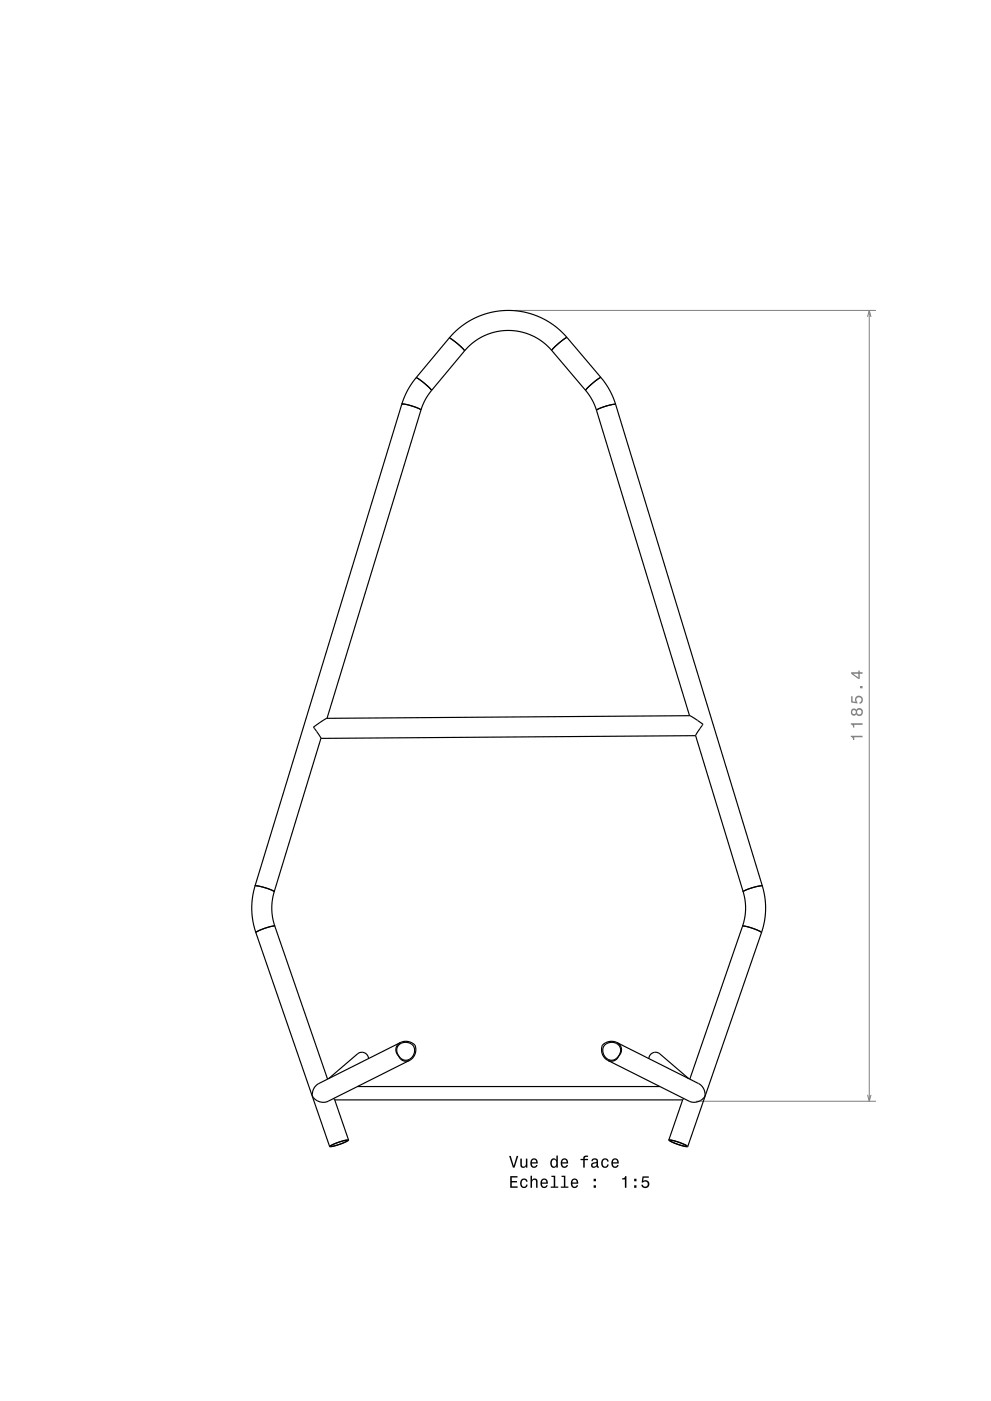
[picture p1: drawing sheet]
<svg xmlns="http://www.w3.org/2000/svg" width="297mm" height="420mm" viewBox="0 0 297 420" stroke-linecap="round" stroke-linejoin="round" font-family="sans-serif">
<path d="M154.3 93.1h108.2M208.6 330.1h53.9" fill="none" stroke="#808080" stroke-width=".3"/>
<g fill="none" stroke="#000" stroke-width=".35">
<path d="M124.7 113.2l2.7 1.9 1.9 2M124.7 113.2l-2.7 4.1-1.6 3.9M124.7 113.2h.1M124.7 113.2l2.5 1.7 2.1 2.2M129.3 117.1l-1.9 2.7-1.2 3.1M134.6 101.3l2.5 1.7 2.1 2.2M134.6 101.3l-9.9 11.9M134.6 101.3h.1M139.2 105.2h.1M139.2 105.2l-9.9 11.9M165.4 105.1h.1M165.4 105.1a17.1 17.1 0 0 0-26.2 .1"/>
<path d="M165.4 105.1l10.1 11.9M169.9 101.2l-2.3 1.6-2.2 2.3M169.9 101.2a23.1 23.1 0 0 0-35.3 .1M169.9 101.2h.1M169.9 101.2l-2.5 1.7-2 2.2M169.9 101.2l10.2 12M175.5 117l2 2.9 1.3 3.1M180.1 113.2l-2.3 1.5-2.3 2.3M180.1 113.2l2.6 3.8 1.8 4.3M120.4 121.2h1l2 .5 1.9 .7 .9 .5M120.4 121.2l-44 144.4M120.4 121.2l2.9 .4 2.9 1.3"/>
<path d="M126.2 122.9l-28.2 92.4M126.2 122.9h.1M178.8 123h.1M178.8 123l27.9 91.6M184.5 121.3l-2.8 .4-2.1 .8-.8 .5M184.5 121.3l44 144.3M98 215.3l108.8-.7 3.9 2.5-2.2 3.4 14.2 46.8M98 215.3l-4 2.7 2.2 3.4M96.2 221.4l-14 46M208.5 220.5l-112.3 .9M76.4 265.6h1.1l2 .5 2.7 1.2M76.4 265.6l-.7 3.5-.2 3.6 .3 3.4 .9 3.5"/>
<path d="M76.4 265.6h1l2 .5 1.9 .7 .9 .6M76.4 265.6h.1M76.7 279.6h.1M82.2 267.3a16.7 16.7 0 0 0 .2 10.4M82.4 277.6l-.9 .1-2.1 .6-1.9 .7-.8 .6 22.1 64.1M82.4 277.6l15.8 45.9M82.4 277.7h-1.1l-1.9 .6-2.1 .8-.6 .5M222.5 277.7h1l2 .6 2 .8 .7 .5M222.5 277.6l1 .1 2.2 .6 2.5 1.3M222.5 277.6l-15.8 45.9M222.7 267.3h.1M222.7 267.3a16.6 16.6 0 0 1-.2 10.4"/>
<path d="M228.2 279.6l-22.1 64.1M228.2 279.6h.1M228.5 265.6h-.9l-2.1 .5-2.1 .8-.7 .5M228.5 265.6h.1M228.5 265.6l.7 3.5 .3 3.4-.4 3.4-.9 3.7M110.4 317.3a2 2 0 0 0-1.2-1.7 2 2 0 0 0-2.1 .3l-8.6 7.5M119.6 313.2a2.7 2.7 0 0 1 3.6-.3 2.7 2.7 0 0 1 .6 3.6 2.7 2.7 0 0 1-3.5 .9 2.77 2.77 0 0 1-.7-4.2zM120 317.4l1.3 .7 1.5-.2M120.1 312.5a2.57 2.57 0 0 0-.5 4.3l.4 .6M120.1 312.5a3.4 3.4 0 0 1 4.4 1.3 3.7 3.7 0 0 1-1.7 4.1M120.1 312.5l-24.6 12.3a3.4 3.4 0 0 0-1.6 4.2 3.8 3.8 0 0 0 4.4 1.1l24.5-12.2M181.3 313.3a2.65 2.65 0 0 1 3.3-.6 2.65 2.65 0 0 1 1.2 3.2 2.63 2.63 0 0 1-3.2 1.9 2.63 2.63 0 0 1-2-3.1z"/>
<path d="M184.8 312.5a2.59 2.59 0 0 1 .5 4.4l-.4 .5M184.8 312.5a3.4 3.4 0 0 0-4.4 1.3 3.7 3.7 0 0 0 1.7 4.1M184.8 312.5l24.6 12.3a3.3 3.3 0 0 1 1.6 4.2 3.8 3.8 0 0 1-4.4 1.1l-24.5-12.2M184.9 317.4l-1.3 .7-1.5-.2M194.5 317.3a2 2 0 0 1 1.2-1.7 2 2 0 0 1 2.1 .3l8.6 7.5M100 329.3l4.5 12.5M100.3 329.7h104.3M107.1 325.7h90.7M204.9 329.3l-4.5 12.5M99.2 343.5l2.9-1.2 2-.4-2.8 1.3-1.6 .4zM104.5 341.8l-2.5 1.2-2.4 .7h-.8M104.5 341.8h-1.1l-2.2 .7-2.4 1.2"/>
<path d="M200.4 341.8l2.5 1.2 2.2 .7h1M200.4 341.8h1l2 .6 1.9 .7 .8 .6M200.8 341.9l2.9 .7 2 1-2.5-.5z"/>
</g>
<g fill="#000">
<path d="M152.9 352.6v3.5h2.2v-.4h-1.7v-1.2h1.5v-.4h-1.5v-1.1h1.7v-.4zM156.2 353.7a1.45 1.45 0 0 0-.3 1.6 1.45 1.45 0 0 0 1.6 .8l.5-.5 .1-.5h-.4l-.4 .6a1.02 1.02 0 0 1-1-1 1.02 1.02 0 0 1 1-1l.4 .6h.4a1.09 1.09 0 0 0-.7-1 1.09 1.09 0 0 0-1.2 .4zM159 352.5v3.6h.4v-1.6a.63 .63 0 0 1 .4-.7 .63 .63 0 0 1 .8 .3l.1 2h.4v-1.8a.88 .88 0 0 0-.6-1 .88 .88 0 0 0-1.1 .5v-1.3zM162.3 353.7a1.45 1.45 0 0 0-.3 1.6 1.45 1.45 0 0 0 1.5 .8l.7-.8h-.5l-.6 .5a.75 .75 0 0 1-.7-.9h1.8a1.16 1.16 0 0 0-.5-1.4 1.16 1.16 0 0 0-1.4 .2zM162.6 353.9l.2-.2a.67 .67 0 0 1 .7 .1 .67 .67 0 0 1 .2 .7h-1.3zM165.3 352.5v.3h.7v2.9h-1v.4h2.3v-.4h-.9v-3.2zM168.3 352.5v.3h.7v2.9h-.9v.4h2.2v-.4h-.9v-3.2zM171.4 353.7a1.46 1.46 0 0 0-.3 1.6 1.46 1.46 0 0 0 1.5 .8l.7-.8h-.5l-.6 .5a.75 .75 0 0 1-.7-.9h1.8a1.17 1.17 0 0 0-.5-1.4 1.17 1.17 0 0 0-1.4 .2zM171.7 353.9l.2-.2a.67 .67 0 0 1 .7 .1 .67 .67 0 0 1 .2 .7h-1.3zM177.9 355.3v.8h.7v-.8zM177.9 353.4v.7h.7v-.7z" fill-rule="evenodd"/>
<path d="M152.6 346.5l1.1 3.5h.5l1.1-3.5h-.5l-.8 3-.9-3zM155.9 347.3v1.8a.89 .89 0 0 0 .7 1 .89 .89 0 0 0 1-.5v.4h.5v-2.7h-.5v1.6a.64 .64 0 0 1-.4 .8 .64 .64 0 0 1-.8-.3v-2.1zM159.2 347.6a1.45 1.45 0 0 0-.2 1.7 1.45 1.45 0 0 0 1.4 .8l.7-.8h-.4l-.6 .4a.76 .76 0 0 1-.7-.9h1.8a1.17 1.17 0 0 0-.5-1.4 1.17 1.17 0 0 0-1.5 .2zM159.6 347.8l.2-.1a.67 .67 0 0 1 .7 .1 .67 .67 0 0 1 .2 .6h-1.3zM165.2 347.6a1.49 1.49 0 0 0-.3 1.6 1.49 1.49 0 0 0 1.3 .9l.5-.5v.4h.5v-3.6h-.5v1.3a.89 .89 0 0 0-1.5-.1zM165.5 347.9a.62 .62 0 0 1 .7-.2 .62 .62 0 0 1 .5 .5 .92 .92 0 0 1 0 1.1 .92 .92 0 0 1-.9 .4l-.4-.6zM168.3 347.6a1.45 1.45 0 0 0-.2 1.7 1.45 1.45 0 0 0 1.4 .8l.7-.8h-.4l-.6 .4a.76 .76 0 0 1-.7-.9h1.8a1.16 1.16 0 0 0-.5-1.4 1.16 1.16 0 0 0-1.5 .2zM168.7 347.8l.2-.1a.67 .67 0 0 1 .7 .1 .67 .67 0 0 1 .2 .6h-1.3zM174 347.4v.4h.8v2.2h.4v-2.2h1v-.4h-1l.1-.3 .9-.3v-.4a.95 .95 0 0 0-1 .1 .95 .95 0 0 0-.4 .9zM177.5 347.5l-.3 .6h.4a.55 .55 0 0 1 .7-.5 .55 .55 0 0 1 .4 .8h-.2a.91 .91 0 0 0-1.3 .5 .91 .91 0 0 0 .7 1.2l.9-.4 .1 .3 .6 .1-.3-.6v-1.4a1.02 1.02 0 0 0-.7-.9 1.02 1.02 0 0 0-1 .3zM177.7 349l1.1-.3a.77 .77 0 0 1-.2 .8 .77 .77 0 0 1-.9 .1zM180.5 347.6a1.45 1.45 0 0 0-.3 1.7 1.45 1.45 0 0 0 1.5 .8l.6-.6 .1-.4h-.4l-.4 .6a1.02 1.02 0 0 1-1-1 1.02 1.02 0 0 1 1-1l.4 .5h.4a1.09 1.09 0 0 0-.7-.9 1.09 1.09 0 0 0-1.2 .3zM183.5 347.6a1.45 1.45 0 0 0-.2 1.7 1.45 1.45 0 0 0 1.4 .8l.7-.8h-.4l-.6 .4a.76 .76 0 0 1-.7-.9h1.7a1.16 1.16 0 0 0-.4-1.4 1.16 1.16 0 0 0-1.5 .2zM183.9 347.8l.2-.1a.67 .67 0 0 1 .7 .1 .67 .67 0 0 1 .2 .6h-1.3z" fill-rule="evenodd"/>
<path d="M186.5 353.2v.4h.8v2.5h.4v-3.5h-.3a.77 .77 0 0 1-.9 .6zM190.1 355.3v.8h.7v-.8zM190.1 353.4v.7h.7v-.7zM192.6 352.7l-.3 1.8h.4a.8 .8 0 0 1 1.2-.2 .8 .8 0 0 1 0 1.2 .8 .8 0 0 1-1.2-.3h-.5a1.21 1.21 0 0 0 1.5 1 1.21 1.21 0 0 0 .8-1.6 1.21 1.21 0 0 0-1.7-.6l.1-.9h1.5v-.4z" fill-rule="evenodd"/>
</g>
<path d="M255 220.6v.3a.78 .78 0 0 1 .7 1h.3v-.9h2.5v-.4zM255 216.8v.4a.78 .78 0 0 1 .7 .9h.3v-.8h2.5v-.5zM255.2 212.7a1 1 0 0 0-.1 1.5 1 1 0 0 0 1.5-.1 1.09 1.09 0 0 0 1.7 .2 1.09 1.09 0 0 0 0-1.6 1.09 1.09 0 0 0-1.7 .1l-.7-.4zM256.8 213.5a.75 .75 0 0 1 1.5 0 .75 .75 0 0 1-1.5 0zM255.4 213.5a.6 .6 0 0 1 1.2 0 .6 .6 0 0 1-1.2 0zM255.1 208.7v1.9l1.8 .3v-.4a.8 .8 0 0 1-.2-1.3 .8 .8 0 0 1 1.3 .1 .8 .8 0 0 1-.4 1.2v.5a1.21 1.21 0 0 0 1.1-1.5 1.21 1.21 0 0 0-1.7-.8 1.21 1.21 0 0 0-.6 1.7l-.9-.1v-1.6zM257.8 205.7v.6h.7v-.6zM255.1 201.5v.5l2.1 1.5h.5v-1.5h.8v-.5h-.8v-.5h-.5v.5zM255.7 202h1.5v1.1z" fill-rule="evenodd" fill="#808080"/>
<path d="M260 95l.5-1.9 .5 1.9M260.5 93.1v237M260 328.2l.5 1.9 .5-1.9" fill="none" stroke="#808080" stroke-width=".3"/>
</svg>
